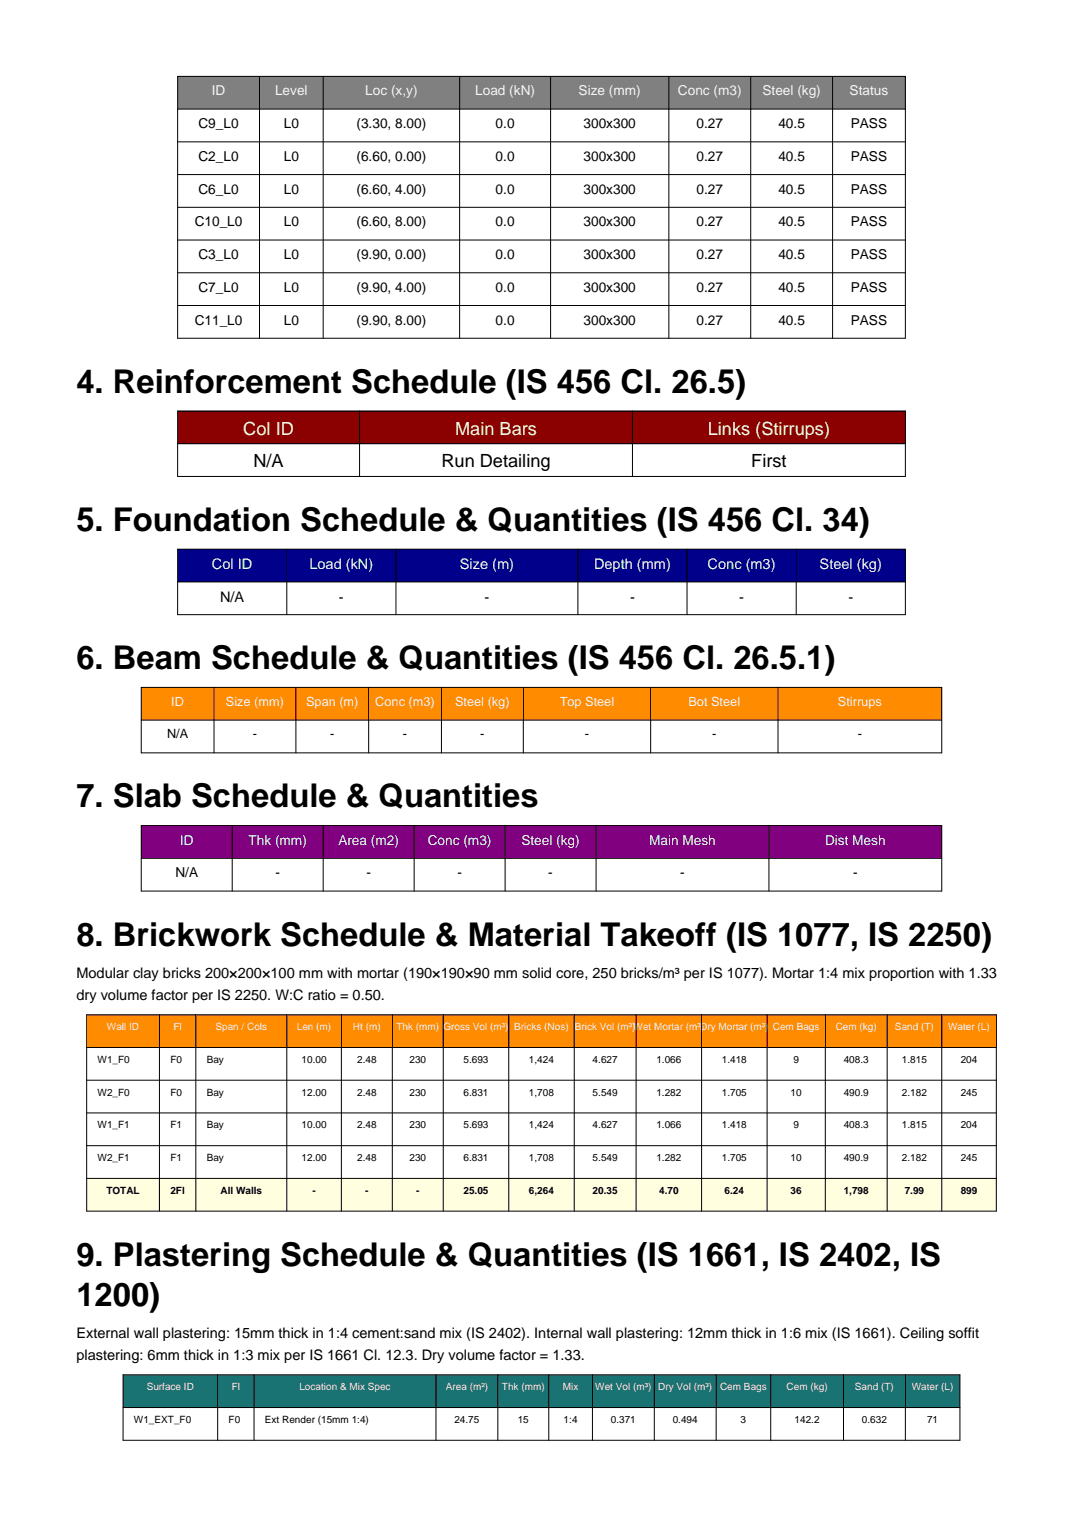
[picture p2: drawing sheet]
<svg xmlns="http://www.w3.org/2000/svg" width="210mm" height="297mm" viewBox="0 0 210 297" stroke-linecap="round" stroke-linejoin="round" font-family="sans-serif">
<defs><g id="words">
<g font-size="6.3">
<text x="14.8" y="76.2">4. Reinforcement Schedule (IS 456 Cl. 26.5)</text>
<text x="14.8" y="103">5. Foundation Schedule &amp; Quantities (IS 456 Cl. 34)</text>
<text x="14.8" y="129.8">6. Beam Schedule &amp; Quantities (IS 456 Cl. 26.5.1)</text>
<text x="14.8" y="156.6">7. Slab Schedule &amp; Quantities</text>
<text x="14.8" y="183.4">8. Brickwork Schedule &amp; Material Takeoff (IS 1077, IS 2250)</text>
<text x="14.8" y="245.5">9. Plastering Schedule &amp; Quantities (IS 1661, IS 2402, IS</text>
<text x="14.8" y="253.3">1200)</text>
</g>
<g font-size="3.5" fill="#f5f5f5">
<text x="47.2" y="84.3">Col ID</text>
<text x="88.2" y="84.3">Main Bars</text>
<text x="137.2" y="84.3">Links (Stirrups)</text>
</g>
<g font-size="3.5">
<text x="49.1" y="90.7">N/A</text>
<text x="85.6" y="90.7">Run Detailing</text>
<text x="145.7" y="90.7">First</text>
</g>
<g font-size="2.8" fill="#f5f5f5">
<text x="41.1" y="110.4">Col ID</text>
<text x="60" y="110.4">Load (kN)</text>
<text x="89.2" y="110.4">Size (m)</text>
<text x="115.2" y="110.4">Depth (mm)</text>
<text x="137.2" y="110.4">Conc (m3)</text>
<text x="158.9" y="110.4">Steel (kg)</text>
</g>
<g font-size="2.8">
<text x="42.7" y="116.8">N/A</text>
<text x="65.7" y="116.8">-</text>
<text x="93.9" y="116.8">-</text>
<text x="122.2" y="116.8">-</text>
<text x="143.3" y="116.8">-</text>
<text x="164.5" y="116.8">-</text>
<text x="14.8" y="189.8">Modular clay bricks 200×200×100 mm with mortar (190×190×90 mm solid core, 250 bricks/m³ per IS 1077). Mortar 1:4 mix proportion with 1.33</text>
<text x="14.8" y="194">dry volume factor per IS 2250. W:C ratio = 0.50.</text>
<text x="14.8" y="259.6">External wall plastering: 15mm thick in 1:4 cement:sand mix (IS 2402). Internal wall plastering: 12mm thick in 1:6 mix (IS 1661). Ceiling soffit</text>
<text x="14.8" y="263.9">plastering: 6mm thick in 1:3 mix per IS 1661 Cl. 12.3. Dry volume factor = 1.33.</text>
</g>
<g font-size="2.6" fill="#f5f5f5">
<text x="41.1" y="18.5">ID</text>
<text x="53.3" y="18.5">Level</text>
<text x="70.8" y="18.5">Loc (x,y)</text>
<text x="92.1" y="18.5">Load (kN)</text>
<text x="112.2" y="18.5">Size (mm)</text>
<text x="131.5" y="18.5">Conc (m3)</text>
<text x="147.8" y="18.5">Steel (kg)</text>
<text x="164.7" y="18.5">Status</text>
<text x="34.9" y="163.9">ID</text>
<text x="48.2" y="163.9">Thk (mm)</text>
<text x="65.6" y="163.9">Area (m2)</text>
<text x="83" y="163.9">Conc (m3)</text>
<text x="101.1" y="163.9">Steel (kg)</text>
<text x="125.9" y="163.9">Main Mesh</text>
<text x="160" y="163.9">Dist Mesh</text>
</g>
<g font-size="2.6">
<text x="38.5" y="24.9">C9_L0</text>
<text x="55" y="24.9">L0</text>
<text x="69.1" y="24.9">(3.30, 8.00)</text>
<text x="96.1" y="24.9">0.0</text>
<text x="113.2" y="24.9">300x300</text>
<text x="135.1" y="24.9">0.27</text>
<text x="150.9" y="24.9">40.5</text>
<text x="165" y="24.9">PASS</text>
<text x="38.5" y="31.2">C2_L0</text>
<text x="55" y="31.2">L0</text>
<text x="69.1" y="31.2">(6.60, 0.00)</text>
<text x="96.1" y="31.2">0.0</text>
<text x="113.2" y="31.2">300x300</text>
<text x="135.1" y="31.2">0.27</text>
<text x="150.9" y="31.2">40.5</text>
<text x="165" y="31.2">PASS</text>
<text x="38.5" y="37.6">C6_L0</text>
<text x="55" y="37.6">L0</text>
<text x="69.1" y="37.6">(6.60, 4.00)</text>
<text x="96.1" y="37.6">0.0</text>
<text x="113.2" y="37.6">300x300</text>
<text x="135.1" y="37.6">0.27</text>
<text x="150.9" y="37.6">40.5</text>
<text x="165" y="37.6">PASS</text>
<text x="37.7" y="43.9">C10_L0</text>
<text x="55" y="43.9">L0</text>
<text x="69.1" y="43.9">(6.60, 8.00)</text>
<text x="96.1" y="43.9">0.0</text>
<text x="113.2" y="43.9">300x300</text>
<text x="135.1" y="43.9">0.27</text>
<text x="150.9" y="43.9">40.5</text>
<text x="165" y="43.9">PASS</text>
<text x="38.5" y="50.3">C3_L0</text>
<text x="55" y="50.3">L0</text>
<text x="69.1" y="50.3">(9.90, 0.00)</text>
<text x="96.1" y="50.3">0.0</text>
<text x="113.2" y="50.3">300x300</text>
<text x="135.1" y="50.3">0.27</text>
<text x="150.9" y="50.3">40.5</text>
<text x="165" y="50.3">PASS</text>
<text x="38.5" y="56.6">C7_L0</text>
<text x="55" y="56.6">L0</text>
<text x="69.1" y="56.6">(9.90, 4.00)</text>
<text x="96.1" y="56.6">0.0</text>
<text x="113.2" y="56.6">300x300</text>
<text x="135.1" y="56.6">0.27</text>
<text x="150.9" y="56.6">40.5</text>
<text x="165" y="56.6">PASS</text>
<text x="37.7" y="63">C11_L0</text>
<text x="55" y="63">L0</text>
<text x="69.1" y="63">(9.90, 8.00)</text>
<text x="96.1" y="63">0.0</text>
<text x="113.2" y="63">300x300</text>
<text x="135.1" y="63">0.27</text>
<text x="150.9" y="63">40.5</text>
<text x="165" y="63">PASS</text>
<text x="34" y="170.2">N/A</text>
<text x="53.4" y="170.2">-</text>
<text x="71" y="170.2">-</text>
<text x="88.7" y="170.2">-</text>
<text x="106.3" y="170.2">-</text>
<text x="131.9" y="170.2">-</text>
<text x="165.4" y="170.2">-</text>
</g>
<g font-size="2.5" fill="#f5f5f5">
<text x="33.2" y="136.9">ID</text>
<text x="43.8" y="136.9">Size (mm)</text>
<text x="59.4" y="136.9">Span (m)</text>
<text x="72.8" y="136.9">Conc (m3)</text>
<text x="88.3" y="136.9">Steel (kg)</text>
<text x="108.5" y="136.9">Top Steel</text>
<text x="133.5" y="136.9">Bot Steel</text>
<text x="162.5" y="136.9">Stirrups</text>
</g>
<g font-size="2.5">
<text x="32.4" y="143.2">N/A</text>
<text x="49" y="143.2">-</text>
<text x="64" y="143.2">-</text>
<text x="78.1" y="143.2">-</text>
<text x="93.1" y="143.2">-</text>
<text x="113.4" y="143.2">-</text>
<text x="138.1" y="143.2">-</text>
<text x="166.3" y="143.2">-</text>
</g>
<g font-size="1.9" fill="#f5f5f5">
<text x="20.7" y="199.8">Wall ID</text>
<text x="33.6" y="199.8">Fl</text>
<text x="41.8" y="199.8">Span / Cols</text>
<text x="57.6" y="199.8">Len (m)</text>
<text x="68.4" y="199.8">Ht (m)</text>
<text x="76.9" y="199.8">Thk (mm)</text>
<text x="86" y="199.8">Gross Vol (m³)</text>
<text x="99.7" y="199.8">Bricks (Nos)</text>
<text x="111.5" y="199.8">Brick Vol (m³)Wet Mortar (m³)Dry Mortar (m³)</text>
<text x="149.9" y="199.8">Cem Bags</text>
<text x="162" y="199.8">Cem (kg)</text>
<text x="173.5" y="199.8">Sand (T)</text>
<text x="183.9" y="199.8">Water (L)</text>
<text x="28.5" y="269.7">Surface ID</text>
<text x="44.9" y="269.7">Fl</text>
<text x="58.1" y="269.7">Location &amp; Mix Spec</text>
<text x="86.4" y="269.7">Area (m²)</text>
<text x="97.3" y="269.7">Thk (mm)</text>
<text x="109.1" y="269.7">Mix</text>
<text x="115.4" y="269.7">Wet Vol (m³)</text>
<text x="127.6" y="269.7">Dry Vol (m³)</text>
<text x="139.6" y="269.7">Cem Bags</text>
<text x="152.5" y="269.7">Cem (kg)</text>
<text x="165.8" y="269.7">Sand (T)</text>
<text x="176.8" y="269.7">Water (L)</text>
</g>
<g font-size="1.9">
<text x="18.9" y="206.2">W1_F0</text>
<text x="33" y="206.2">F0</text>
<text x="40.1" y="206.2">Bay</text>
<text x="58.5" y="206.2">10.00</text>
<text x="69.2" y="206.2">2.48</text>
<text x="79.4" y="206.2">230</text>
<text x="89.9" y="206.2">5.693</text>
<text x="102.6" y="206.2">1,424</text>
<text x="114.9" y="206.2">4.627</text>
<text x="127.3" y="206.2">1.066</text>
<text x="140" y="206.2">1.418</text>
<text x="153.8" y="206.2">9</text>
<text x="163.6" y="206.2">408.3</text>
<text x="174.9" y="206.2">1.815</text>
<text x="186.3" y="206.2">204</text>
<text x="18.9" y="212.5">W2_F0</text>
<text x="33" y="212.5">F0</text>
<text x="40.1" y="212.5">Bay</text>
<text x="58.5" y="212.5">12.00</text>
<text x="69.2" y="212.5">2.48</text>
<text x="79.4" y="212.5">230</text>
<text x="89.9" y="212.5">6.831</text>
<text x="102.6" y="212.5">1,708</text>
<text x="114.9" y="212.5">5.549</text>
<text x="127.3" y="212.5">1.282</text>
<text x="140" y="212.5">1.705</text>
<text x="153.3" y="212.5">10</text>
<text x="163.6" y="212.5">490.9</text>
<text x="174.9" y="212.5">2.182</text>
<text x="186.3" y="212.5">245</text>
<text x="18.9" y="218.9">W1_F1</text>
<text x="33" y="218.9">F1</text>
<text x="40.1" y="218.9">Bay</text>
<text x="58.5" y="218.9">10.00</text>
<text x="69.2" y="218.9">2.48</text>
<text x="79.4" y="218.9">230</text>
<text x="89.9" y="218.9">5.693</text>
<text x="102.6" y="218.9">1,424</text>
<text x="114.9" y="218.9">4.627</text>
<text x="127.3" y="218.9">1.066</text>
<text x="140" y="218.9">1.418</text>
<text x="153.8" y="218.9">9</text>
<text x="163.6" y="218.9">408.3</text>
<text x="174.9" y="218.9">1.815</text>
<text x="186.3" y="218.9">204</text>
<text x="18.9" y="225.2">W2_F1</text>
<text x="33" y="225.2">F1</text>
<text x="40.1" y="225.2">Bay</text>
<text x="58.5" y="225.2">12.00</text>
<text x="69.2" y="225.2">2.48</text>
<text x="79.4" y="225.2">230</text>
<text x="89.9" y="225.2">6.831</text>
<text x="102.6" y="225.2">1,708</text>
<text x="114.9" y="225.2">5.549</text>
<text x="127.3" y="225.2">1.282</text>
<text x="140" y="225.2">1.705</text>
<text x="153.3" y="225.2">10</text>
<text x="163.6" y="225.2">490.9</text>
<text x="174.9" y="225.2">2.182</text>
<text x="186.3" y="225.2">245</text>
<text x="20.6" y="231.6">TOTAL</text>
<text x="33" y="231.6">2Fl</text>
<text x="42.7" y="231.6">All Walls</text>
<text x="60.6" y="231.6">-</text>
<text x="70.8" y="231.6">-</text>
<text x="80.7" y="231.6">-</text>
<text x="89.9" y="231.6">25.05</text>
<text x="102.6" y="231.6">6,264</text>
<text x="114.9" y="231.6">20.35</text>
<text x="127.8" y="231.6">4.70</text>
<text x="140.5" y="231.6">6.24</text>
<text x="153.3" y="231.6">36</text>
<text x="163.6" y="231.6">1,798</text>
<text x="175.4" y="231.6">7.99</text>
<text x="186.3" y="231.6">899</text>
<text x="26" y="276">W1_EXT_F0</text>
<text x="44.3" y="276">F0</text>
<text x="51.4" y="276">Ext Render (15mm 1:4)</text>
<text x="88.1" y="276">24.75</text>
<text x="100.4" y="276">15</text>
<text x="109.3" y="276">1:4</text>
<text x="118.4" y="276">0.371</text>
<text x="130.4" y="276">0.494</text>
<text x="143.6" y="276">3</text>
<text x="154.1" y="276">142.2</text>
<text x="167.1" y="276">0.632</text>
<text x="179.8" y="276">71</text>
</g>
</g></defs>
<path d="M34.4 14.8h141.2v6.4h-141.2z" fill-rule="evenodd" fill="#808080"/>
<g fill="none" stroke="#000" stroke-width=".19">
<path d="M34.4 14.8h141.2v50.8h-141.2zM50.3 14.8v50.8M62.7 14.8v50.8M89.1 14.8v50.8M106.8 14.8v50.8M129.7 14.8v50.8M145.6 14.8v50.8M161.4 14.8v50.8M34.4 21.2h141.2M34.4 27.5h141.2M34.4 33.9h141.2M34.4 40.2h141.2"/>
<path d="M34.4 46.6h141.2M34.4 52.9h141.2M34.4 59.3h141.2"/>
</g>
<path d="M34.4 79.7h141.2v6.4h-141.2z" fill-rule="evenodd" fill="#8b0000"/>
<path d="M34.4 79.7h141.2v12.7h-141.2zM69.7 79.7v12.7M122.6 79.7v12.7M34.4 86.1h141.2" fill="none" stroke="#000" stroke-width=".19"/>
<path d="M34.4 106.5h141.2v6.4h-141.2z" fill-rule="evenodd" fill="#00008b"/>
<path d="M34.4 106.5h141.2v12.7h-141.2zM34.4 112.9h141.2M55.6 106.5v12.7M76.8 106.5v12.7M112.1 106.5v12.7M133.2 106.5v12.7M154.4 106.5v12.7" fill="none" stroke="#000" stroke-width=".19"/>
<path d="M27.4 133.3h155.2v6.4h-155.2z" fill-rule="evenodd" fill="#ff8c00"/>
<path d="M27.4 133.3h155.2v12.7h-155.2zM27.4 139.7h155.2M41.5 133.3v12.7M57.4 133.3v12.7M71.5 133.3v12.7M85.6 133.3v12.7M101.5 133.3v12.7M126.2 133.3v12.7M150.9 133.3v12.7" fill="none" stroke="#000" stroke-width=".19"/>
<path d="M27.4 160.2h155.2v6.3h-155.2z" fill-rule="evenodd" fill="#800080"/>
<path d="M27.4 160.2h155.2v12.7h-155.2zM27.4 166.5h155.2M45 160.2v12.7M62.7 160.2v12.7M80.3 160.2v12.7M97.9 160.2v12.7M115.6 160.2v12.7M149.1 160.2v12.7" fill="none" stroke="#000" stroke-width=".19"/>
<path d="M16.8 196.8h176.4v6.4h-176.4z" fill-rule="evenodd" fill="#ff8c00"/>
<path d="M16.8 228.6h176.4v6.3h-176.4z" fill-rule="evenodd" fill="#ffffe0"/>
<g fill="none" stroke="#000" stroke-width=".19">
<path d="M16.8 196.8h176.4v38.1h-176.4zM30.9 196.8v38.1M38 196.8v38.1M55.6 196.8v38.1M66.2 196.8v38.1M76.1 196.8v38.1M86 196.8v38.1M98.7 196.8v38.1M111.4 196.8v38.1M123.3 196.8v38.1M136 196.8v38.1M148.7 196.8v38.1"/>
<path d="M160 196.8v38.1M172 196.8v38.1M182.6 196.8v38.1M16.8 203.2h176.4M16.8 209.5h176.4M16.8 215.9h176.4M16.8 222.2h176.4M16.8 228.6h176.4"/>
</g>
<path d="M23.9 266.7h162.2v6.4h-162.2z" fill-rule="evenodd" fill="#1a7373"/>
<g fill="none" stroke="#000" stroke-width=".19">
<path d="M23.9 266.7h162.2v12.7h-162.2zM23.9 273.1h162.2M42.2 266.7v12.7M49.3 266.7v12.7M84.5 266.7v12.7M96.5 266.7v12.7M106.4 266.7v12.7M114.9 266.7v12.7M126.9 266.7v12.7M138.9 266.7v12.7M149.5 266.7v12.7M163.6 266.7v12.7"/>
<path d="M175.6 266.7v12.7"/>
</g>
<use href="#words"/>
</svg>
